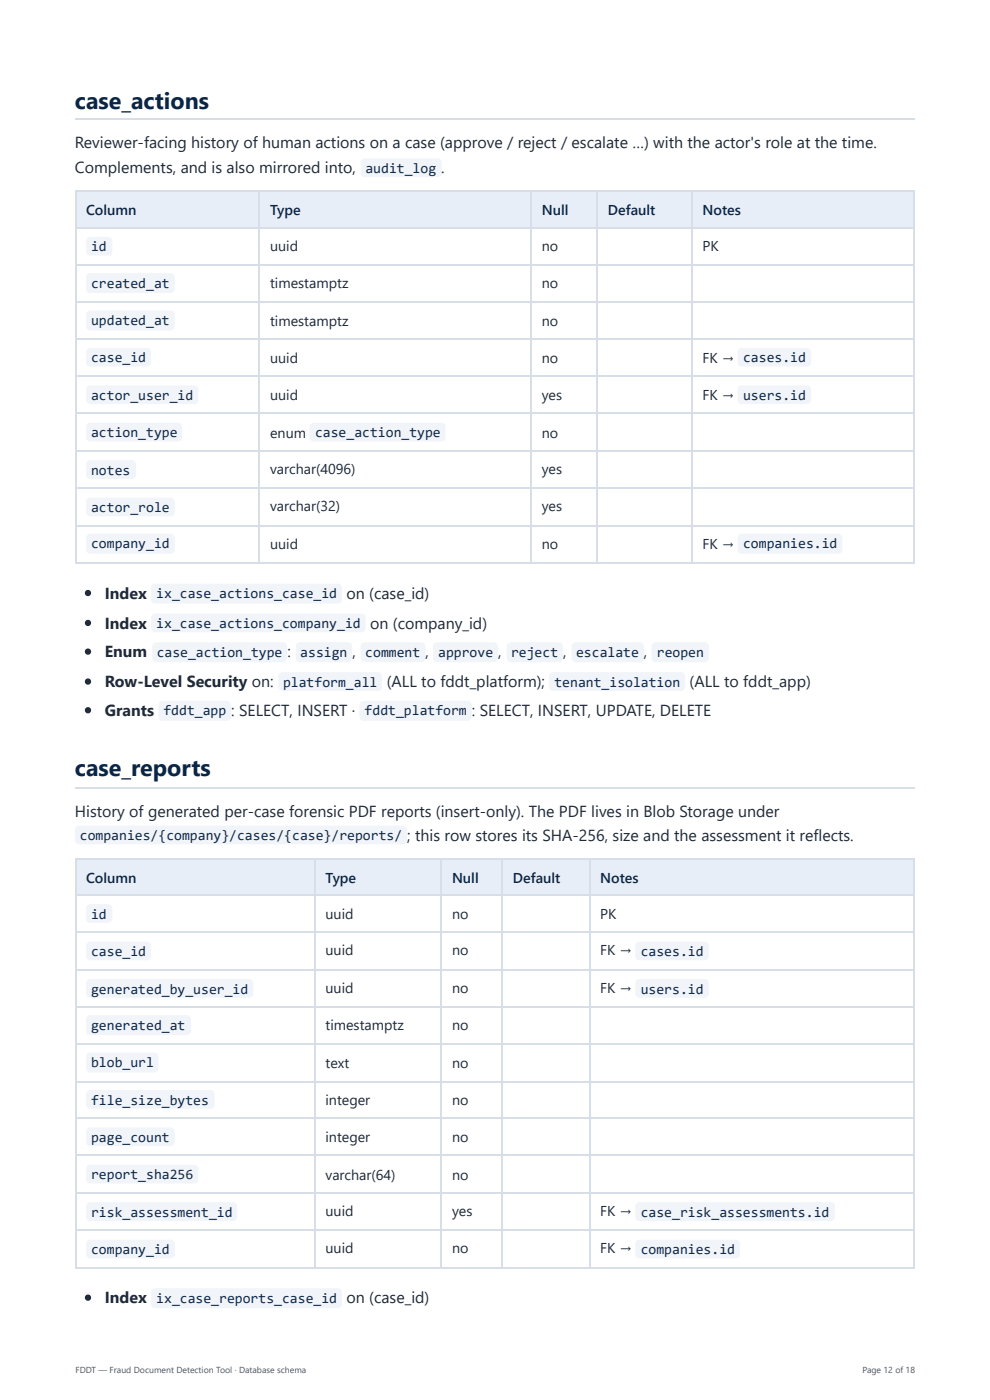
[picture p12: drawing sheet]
<svg xmlns="http://www.w3.org/2000/svg" width="210mm" height="297mm" viewBox="0 0 210 297" stroke-linecap="round" stroke-linejoin="round" font-family="sans-serif">
<defs><g id="words">
<g font-size="4.9" fill="#0b2545">
<text x="15.9" y="23">case_actions</text>
<text x="15.9" y="164.6">case_reports</text>
</g>
<g font-size="3.4" fill="#1f2937">
<text x="15.9" y="31.5">Reviewer-facing history of human actions on a case (approve / reject / escalate …) with the actor's role at the time.</text>
<text x="15.9" y="36.8">Complements, and is also mirrored into,</text>
<text x="22.2" y="127">Index</text>
<text x="73.5" y="127">on (case_id)</text>
<text x="22.2" y="133.4">Index</text>
<text x="22.2" y="139.4">Enum</text>
<text x="60.9" y="139.4">:</text>
<text x="74.7" y="139.4">,</text>
<text x="105.6" y="139.4">,</text>
<text x="119.4" y="139.4">,</text>
<text x="136.5" y="139.4">,</text>
<text x="22.2" y="145.8">Row-Level Security on:</text>
<text x="22.2" y="151.9">Grants</text>
<text x="49" y="151.9">:</text>
<text x="50.7" y="151.9">SELECT, INSERT ·</text>
<text x="100" y="151.9">:</text>
<text x="101.7" y="151.9">SELECT, INSERT, UPDATE, DELETE</text>
<text x="15.9" y="173.3">History of generated per-case forensic PDF reports (insert-only). The PDF lives in Blob Storage under</text>
<text x="22.2" y="276.5">Index</text>
<text x="73.5" y="276.5">on (case_id)</text>
</g>
<g font-size="3" fill="#0f2a4a">
<text x="77.5" y="36.7">audit_log .</text>
<text x="19.3" y="53.4">id</text>
<text x="19.3" y="61">created_at</text>
<text x="19.3" y="69">updated_at</text>
<text x="19.3" y="76.9">case_id</text>
<text x="157.5" y="76.9">cases.id</text>
<text x="19.3" y="84.8">actor_user_id</text>
<text x="157.5" y="84.8">users.id</text>
<text x="19.3" y="92.8">action_type</text>
<text x="66.8" y="92.8">case_action_type</text>
<text x="19.3" y="100.7">notes</text>
<text x="19.3" y="108.7">actor_role</text>
<text x="19.3" y="116.3">company_id</text>
<text x="157.5" y="116.3">companies.id</text>
<text x="33.1" y="126.9">ix_case_actions_case_id</text>
<text x="33.1" y="133.3">ix_case_actions_company_id on (company_id)</text>
<text x="33.2" y="139.3">case_action_type</text>
<text x="63.7" y="139.3">assign</text>
<text x="77.5" y="139.3">comment ,</text>
<text x="92.9" y="139.3">approve</text>
<text x="108.4" y="139.3">reject</text>
<text x="122.1" y="139.3">escalate</text>
<text x="139.2" y="139.3">reopen</text>
<text x="60" y="145.7">platform_all (ALL to fddt_platform);</text>
<text x="117.5" y="145.7">tenant_isolation (ALL to fddt_app)</text>
<text x="34.6" y="151.8">fddt_app</text>
<text x="77.3" y="151.8">fddt_platform</text>
<text x="16.9" y="178.2">companies/{company}/cases/{case}/reports/ ; this row stores its SHA-256, size and the assessment it reflects.</text>
<text x="19.3" y="194.9">id</text>
<text x="19.3" y="202.8">case_id</text>
<text x="135.8" y="202.8">cases.id</text>
<text x="19.3" y="210.8">generated_by_user_id</text>
<text x="135.8" y="210.8">users.id</text>
<text x="19.3" y="218.5">generated_at</text>
<text x="19.3" y="226.4">blob_url</text>
<text x="19.3" y="234.3">file_size_bytes</text>
<text x="19.3" y="242.3">page_count</text>
<text x="19.3" y="250.2">report_sha256</text>
<text x="19.3" y="258.1">risk_assessment_id</text>
<text x="135.8" y="258.1">case_risk_assessments.id</text>
<text x="19.3" y="266.1">company_id</text>
<text x="135.8" y="266.1">companies.id</text>
<text x="33.1" y="276.4">ix_case_reports_case_id</text>
</g>
<g font-size="3" fill="#0b2545">
<text x="18.3" y="45.5">Column</text>
<text x="57.3" y="45.5">Type</text>
<text x="114.8" y="45.5">Null</text>
<text x="128.9" y="45.5">Default</text>
<text x="149" y="45.5">Notes</text>
<text x="18.3" y="187.3">Column</text>
<text x="69" y="187.3">Type</text>
<text x="95.8" y="187.3">Null</text>
<text x="108.8" y="187.3">Default</text>
<text x="127.3" y="187.3">Notes</text>
</g>
<g font-size="3" fill="#1f2937">
<text x="57.3" y="53.2">uuid</text>
<text x="114.8" y="53.2">no</text>
<text x="149" y="53.2">PK</text>
<text x="57.3" y="61.1">timestamptz</text>
<text x="114.8" y="61.1">no</text>
<text x="57.3" y="69.1">timestamptz</text>
<text x="114.8" y="69.1">no</text>
<text x="57.3" y="77">uuid</text>
<text x="114.8" y="77">no</text>
<text x="149" y="77">FK →</text>
<text x="57.3" y="84.9">uuid</text>
<text x="114.8" y="84.9">yes</text>
<text x="149" y="84.9">FK →</text>
<text x="57.3" y="92.9">enum</text>
<text x="114.8" y="92.9">no</text>
<text x="57.3" y="100.5">varchar(4096)</text>
<text x="114.8" y="100.5">yes</text>
<text x="57.3" y="108.5">varchar(32)</text>
<text x="114.8" y="108.5">yes</text>
<text x="57.3" y="116.4">uuid</text>
<text x="114.8" y="116.4">no</text>
<text x="149" y="116.4">FK →</text>
<text x="69" y="195">uuid</text>
<text x="95.8" y="195">no</text>
<text x="127.3" y="195">PK</text>
<text x="69" y="202.7">uuid</text>
<text x="95.8" y="202.7">no</text>
<text x="127.3" y="202.7">FK →</text>
<text x="69" y="210.6">uuid</text>
<text x="95.8" y="210.6">no</text>
<text x="127.3" y="210.6">FK →</text>
<text x="69" y="218.5">timestamptz</text>
<text x="95.8" y="218.5">no</text>
<text x="69" y="226.5">text</text>
<text x="95.8" y="226.5">no</text>
<text x="69" y="234.4">integer</text>
<text x="95.8" y="234.4">no</text>
<text x="69" y="242.4">integer</text>
<text x="95.8" y="242.4">no</text>
<text x="69" y="250.3">varchar(64)</text>
<text x="95.8" y="250.3">no</text>
<text x="69" y="258">uuid</text>
<text x="95.8" y="258">yes</text>
<text x="127.3" y="258">FK →</text>
<text x="69" y="265.9">uuid</text>
<text x="95.8" y="265.9">no</text>
<text x="127.3" y="265.9">FK →</text>
</g>
<g font-size="1.9" fill="#555">
<text x="16" y="291.3">FDDT — Fraud Document Detection Tool · Database schema</text>
<text x="182.8" y="291.3">Page 12 of 18</text>
</g>
</g></defs>
<path d="M15.9 25.3h178" fill="none" stroke="#d7dee8" stroke-width=".26"/>
<g fill="#e8eef7">
<path d="M16.1 40.7h38.9v7.5h-38.9z"/>
<path d="M55 40.7h57.7v7.5h-57.7z"/>
<path d="M112.7 40.7h14v7.5h-14z"/>
<path d="M126.7 40.7h20.1v7.5h-20.1z"/>
<path d="M146.8 40.7h47.1v7.5h-47.1z"/>
</g>
<g fill="none" stroke="#d7dee8" stroke-width=".26">
<path d="M15.9 40.6h178M15.9 48.3h178M15.9 56.2h178M16 40.5v79.1M54.9 40.5v79.1M112.6 40.5v79.1M126.6 40.5v79.1M146.7 40.5v79.1M15.9 64.2h178M15.9 71.8h178M15.9 79.8h178M15.9 87.7h178"/>
<path d="M15.9 95.6h178M15.9 103.6h178M15.9 111.5h178M15.9 119.5h178M15.9 167.1h178"/>
</g>
<path d="M193.8 40.5v79.1" fill="none" stroke="#d7dee8" stroke-width=".25"/>
<g fill="#e8eef7">
<path d="M16.1 182.3h50.6v7.7h-50.6z"/>
<path d="M66.7 182.3h27v7.7h-27z"/>
<path d="M93.7 182.3h12.9v7.7h-12.9z"/>
<path d="M106.6 182.3h18.3v7.7h-18.3z"/>
<path d="M124.9 182.3h69v7.7h-69z"/>
</g>
<g fill="none" stroke="#d7dee8" stroke-width=".26">
<path d="M15.9 182.2h178M15.9 189.8h178M15.9 197.8h178M16 182v87.1M66.8 182v87.1M93.5 182v87.1M106.5 182v87.1M125 182v87.1M15.9 205.7h178M15.9 213.7h178M15.9 221.6h178M15.9 229.5h178"/>
<path d="M15.9 237.2h178M15.9 245.1h178M15.9 253.1h178M15.9 261h178M15.9 268.9h178"/>
</g>
<path d="M193.8 182v87.1" fill="none" stroke="#d7dee8" stroke-width=".25"/>
<g fill="#f1f4f9">
<path d="M76.7 33.9l.6-.3h15.5a.88 .88 0 0 1 .9 .9v2.2a.88 .88 0 0 1-.9 .9h-15.5a.88 .88 0 0 1-.8-.9v-2.2z"/>
<path d="M18.5 50.5l.6-.2h3.8a.88 .88 0 0 1 .9 .9v2.2a.88 .88 0 0 1-.9 .8h-3.8a.88 .88 0 0 1-.8-.8v-2.2z"/>
<path d="M18.5 58.2l.6-.3h17.1a.88 .88 0 0 1 .8 .9v2.5a.88 .88 0 0 1-.8 .9h-17.1a.88 .88 0 0 1-.8-.9v-2.5z"/>
<path d="M18.5 66.1l.6-.2h17.1a.88 .88 0 0 1 .8 .9v2.4a.88 .88 0 0 1-.8 .9h-17.1a.88 .88 0 0 1-.8-.9v-2.4z"/>
<path d="M18.5 74.1l.6-.3h12a.88 .88 0 0 1 .9 .9v2.2a.88 .88 0 0 1-.9 .9h-12a.88 .88 0 0 1-.8-.9v-2.2z"/>
<path d="M156.6 74.1l.7-.3h13.8a.88 .88 0 0 1 .9 .9v2.2a.88 .88 0 0 1-.9 .9h-13.8a.88 .88 0 0 1-.9-.9v-2.2z"/>
<path d="M18.5 82l.6-.2h22.1a.88 .88 0 0 1 .9 .8v2.2a.88 .88 0 0 1-.9 .9h-22.1a.88 .88 0 0 1-.8-.9v-2.2z"/>
<path d="M156.6 82l.7-.2h13.8a.88 .88 0 0 1 .9 .8v2.2a.88 .88 0 0 1-.9 .9h-13.8a.88 .88 0 0 1-.9-.9v-2.2z"/>
<path d="M18.5 90l.6-.3h18.6a.88 .88 0 0 1 .9 .9v2.2a.88 .88 0 0 1-.9 .9h-18.6a.88 .88 0 0 1-.8-.9v-2.2z"/>
<path d="M65.9 90l.6-.3h27.1a.88 .88 0 0 1 .9 .9v2.2a.88 .88 0 0 1-.9 .9h-27.1a.88 .88 0 0 1-.9-.9v-2.2z"/>
<path d="M18.5 97.9l.6-.3h8.9a.88 .88 0 0 1 .8 .9v2.2a.88 .88 0 0 1-.8 .9h-8.9a.88 .88 0 0 1-.8-.9v-2.2z"/>
<path d="M18.5 105.8l.6-.2h17.1a.88 .88 0 0 1 .8 .9v2.2a.88 .88 0 0 1-.8 .8h-17.1a.88 .88 0 0 1-.8-.8v-2.2z"/>
<path d="M18.5 113.5l.6-.3h17.1a.88 .88 0 0 1 .8 .9v2.5a.88 .88 0 0 1-.8 .9h-17.1a.88 .88 0 0 1-.8-.9v-2.5z"/>
<path d="M156.6 113.5l.7-.3h20.4a.88 .88 0 0 1 .9 .9v2.5a.88 .88 0 0 1-.9 .9h-20.4a.88 .88 0 0 1-.9-.9v-2.5z"/>
</g>
<circle cx="18.7" cy="125.8" r=".66" fill="#1f2937"/>
<path d="M32.3 124.1l.6-.3h38.7a.88 .88 0 0 1 .9 .9v2.5a.88 .88 0 0 1-.9 .9h-38.7a.88 .88 0 0 1-.9-.9v-2.5z" fill="#f1f4f9"/>
<circle cx="18.7" cy="132.2" r=".66" fill="#1f2937"/>
<path d="M32.3 130.4l.6-.2h43.7a.88 .88 0 0 1 .9 .9v2.2a.88 .88 0 0 1-.9 .8h-43.7a.88 .88 0 0 1-.9-.8v-2.2z" fill="#f1f4f9"/>
<circle cx="18.7" cy="138.2" r=".66" fill="#1f2937"/>
<g fill="#f1f4f9">
<path d="M32.5 136.5l.7-.2h26.8a.88 .88 0 0 1 .9 .8v2.5a.88 .88 0 0 1-.9 .9h-26.8a.88 .88 0 0 1-.9-.9v-2.5z"/>
<path d="M63 136.5l.6-.2h10.1a.88 .88 0 0 1 .9 .8v2.5a.88 .88 0 0 1-.9 .9h-10.1a.88 .88 0 0 1-.9-.9v-2.5z"/>
<path d="M76.7 136.5l.6-.2h12a.88 .88 0 0 1 .9 .8v2.5a.88 .88 0 0 1-.9 .9h-12a.88 .88 0 0 1-.8-.9v-2.5z"/>
<path d="M92.1 136.5l.6-.2h12a.88 .88 0 0 1 .9 .8v2.5a.88 .88 0 0 1-.9 .9h-12a.88 .88 0 0 1-.9-.9v-2.5z"/>
<path d="M107.7 136.5l.6-.2h10.1a.88 .88 0 0 1 .9 .8v2.5a.88 .88 0 0 1-.9 .9h-10.1a.88 .88 0 0 1-.9-.9v-2.5z"/>
<path d="M121.4 136.5l.7-.2h13.5a.88 .88 0 0 1 .9 .8v2.5a.88 .88 0 0 1-.9 .9h-13.5a.88 .88 0 0 1-.9-.9v-2.5z"/>
<path d="M138.4 136.5l.6-.2h10.4a.88 .88 0 0 1 .9 .8v2.5a.88 .88 0 0 1-.9 .9h-10.4a.88 .88 0 0 1-.9-.9v-2.5z"/>
</g>
<circle cx="18.7" cy="144.6" r=".66" fill="#1f2937"/>
<g fill="#f1f4f9">
<path d="M59.3 142.9l.6-.3h20.2a.88 .88 0 0 1 .9 .9v2.2a.88 .88 0 0 1-.9 .9h-20.2a.88 .88 0 0 1-.9-.9v-2.2z"/>
<path d="M116.7 142.9l.6-.3h27.1a.88 .88 0 0 1 .9 .9v2.2a.88 .88 0 0 1-.9 .9h-27.1a.88 .88 0 0 1-.9-.9v-2.2z"/>
</g>
<circle cx="18.7" cy="150.7" r=".66" fill="#1f2937"/>
<g fill="#f1f4f9">
<path d="M33.9 149l.6-.3h13.6a.88 .88 0 0 1 .8 .9v2.4a.88 .88 0 0 1-.8 .9h-13.6a.88 .88 0 0 1-.9-.9v-2.4z"/>
<path d="M76.5 149l.6-.3h22a.88 .88 0 0 1 .9 .9v2.4a.88 .88 0 0 1-.9 .9h-22a.88 .88 0 0 1-.9-.9v-2.4z"/>
<path d="M16.1 175.4l.7-.2h68.6a.88 .88 0 0 1 .9 .8v2.2a.88 .88 0 0 1-.9 .9h-68.6a.88 .88 0 0 1-.9-.9v-2.2z"/>
<path d="M18.5 192.1l.6-.3h3.8a.88 .88 0 0 1 .9 .9v2.2a.88 .88 0 0 1-.9 .9h-3.8a.88 .88 0 0 1-.8-.9v-2.2z"/>
<path d="M18.5 200l.6-.2h12a.88 .88 0 0 1 .9 .8v2.2a.88 .88 0 0 1-.9 .9h-12a.88 .88 0 0 1-.8-.9v-2.2z"/>
<path d="M134.9 200l.7-.2h13.8a.88 .88 0 0 1 .9 .8v2.2a.88 .88 0 0 1-.9 .9h-13.8a.88 .88 0 0 1-.9-.9v-2.2z"/>
<path d="M18.5 208l.6-.3h33.7a.88 .88 0 0 1 .9 .9v2.2a.88 .88 0 0 1-.9 .9h-33.7a.88 .88 0 0 1-.8-.9v-2.2z"/>
<path d="M134.9 208l.7-.3h13.8a.88 .88 0 0 1 .9 .9v2.2a.88 .88 0 0 1-.9 .9h-13.8a.88 .88 0 0 1-.9-.9v-2.2z"/>
<path d="M18.5 215.6l.6-.2h20.5a.88 .88 0 0 1 .9 .9v2.4a.88 .88 0 0 1-.9 .9h-20.5a.88 .88 0 0 1-.8-.9v-2.4z"/>
<path d="M18.5 223.6l.6-.3h13.6a.88 .88 0 0 1 .9 .9v2.5a.88 .88 0 0 1-.9 .8h-13.6a.88 .88 0 0 1-.8-.8v-2.5z"/>
<path d="M18.5 231.5l.6-.3h25.5a.88 .88 0 0 1 .9 .9v2.2a.88 .88 0 0 1-.9 .9h-25.5a.88 .88 0 0 1-.8-.9v-2.2z"/>
<path d="M18.5 239.4l.6-.2h17.1a.88 .88 0 0 1 .8 .9v2.2a.88 .88 0 0 1-.8 .9h-17.1a.88 .88 0 0 1-.8-.9v-2.2z"/>
<path d="M18.5 247.4l.6-.3h22.1a.88 .88 0 0 1 .9 .9v2.2a.88 .88 0 0 1-.9 .9h-22.1a.88 .88 0 0 1-.8-.9v-2.2z"/>
<path d="M18.5 255.3l.6-.2h30.3a.88 .88 0 0 1 .9 .8v2.2a.88 .88 0 0 1-.9 .9h-30.3a.88 .88 0 0 1-.8-.9v-2.2z"/>
<path d="M134.9 255.3l.7-.2h40.5a.88 .88 0 0 1 .9 .8v2.2a.88 .88 0 0 1-.9 .9h-40.5a.88 .88 0 0 1-.9-.9v-2.2z"/>
<path d="M18.5 263.3l.6-.3h17.1a.88 .88 0 0 1 .8 .9v2.2a.88 .88 0 0 1-.8 .9h-17.1a.88 .88 0 0 1-.8-.9v-2.2z"/>
<path d="M134.9 263.3l.7-.3h20.4a.88 .88 0 0 1 .9 .9v2.2a.88 .88 0 0 1-.9 .9h-20.4a.88 .88 0 0 1-.9-.9v-2.2z"/>
</g>
<circle cx="18.7" cy="275.3" r=".66" fill="#1f2937"/>
<path d="M32.3 273.6l.6-.3h38.7a.88 .88 0 0 1 .9 .9v2.5a.88 .88 0 0 1-.9 .8h-38.7a.88 .88 0 0 1-.9-.8v-2.5z" fill="#f1f4f9"/>
<use href="#words"/>
</svg>
